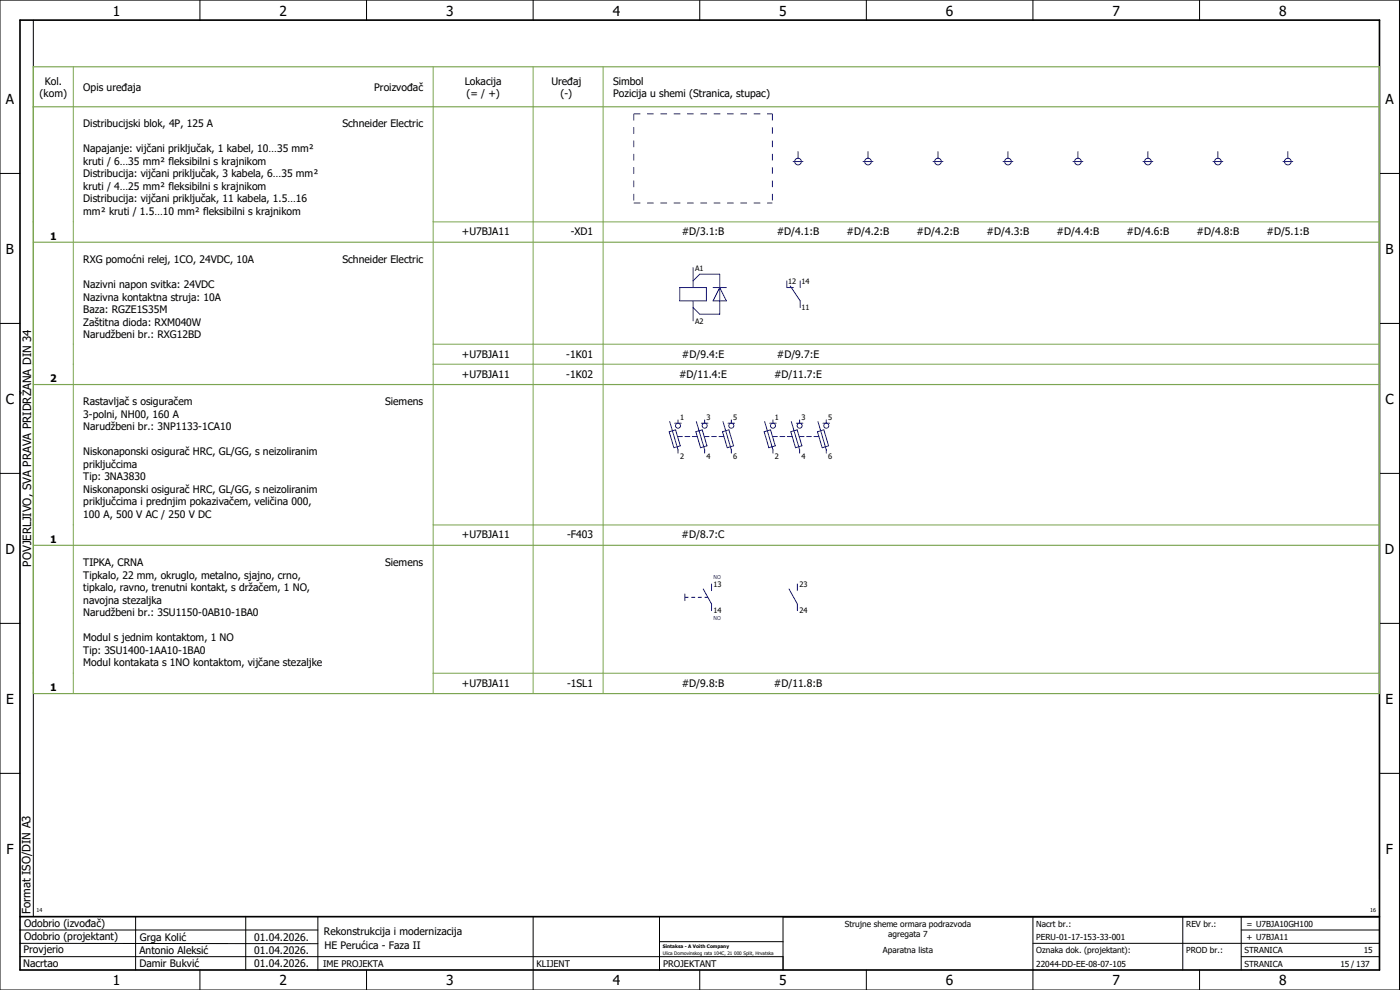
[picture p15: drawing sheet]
<svg xmlns="http://www.w3.org/2000/svg" width="420mm" height="297mm" viewBox="0 0 420 297" stroke-linecap="round" stroke-linejoin="round" font-family="sans-serif">
<defs><g id="words">
<g font-size="4.1">
<text x="33.9" y="4.7">1</text>
<text x="83.9" y="4.7">2</text>
<text x="133.9" y="4.7">3</text>
<text x="183.9" y="4.7">4</text>
<text x="233.9" y="4.7">5</text>
<text x="283.9" y="4.7">6</text>
<text x="333.9" y="4.7">7</text>
<text x="383.9" y="4.7">8</text>
<text x="1.8" y="31.2">A</text>
<text x="415.8" y="31.2">A</text>
<text x="1.8" y="76.2">B</text>
<text x="415.8" y="76.2">B</text>
<text x="1.8" y="121.2">C</text>
<text x="415.8" y="121.2">C</text>
<text x="1.6" y="166.2">D</text>
<text x="415.6" y="166.2">D</text>
<text x="1.8" y="211.2">E</text>
<text x="415.8" y="211.2">E</text>
<text x="1.9" y="256.2">F</text>
<text x="415.9" y="256.2">F</text>
<text x="33.9" y="295.7">1</text>
<text x="83.9" y="295.7">2</text>
<text x="133.9" y="295.7">3</text>
<text x="183.9" y="295.7">4</text>
<text x="233.9" y="295.7">5</text>
<text x="283.9" y="295.7">6</text>
<text x="333.9" y="295.7">7</text>
<text x="383.9" y="295.7">8</text>
</g>
<g font-size="3.4">
<text x="9.4" y="170" transform="rotate(-90 9.4 170)">POVJERLJIVO, SVA PRAVA PRIDRŽANA DIN 34</text>
<text x="9.2" y="274.3" transform="rotate(-90 9.2 274.3)">Format ISO/DIN A3</text>
</g>
<g font-size="3.1">
<text x="11.9" y="29.1">(kom)</text>
<text x="13.4" y="25.4">Kol.</text>
<text x="25" y="27.3">Opis uređaja</text>
<text x="112.3" y="27.3">Proizvođač</text>
<text x="139.5" y="25.4">Lokacija</text>
<text x="140" y="29.1">(= / +)</text>
<text x="165.5" y="25.4">Uređaj</text>
<text x="168.2" y="29.1">(-)</text>
<text x="184" y="25.4">Simbol</text>
<text x="184" y="29.1">Pozicija u shemi (Stranica, stupac)</text>
<text x="25" y="38.2">Distribucijski blok, 4P, 125 A</text>
<text x="102.8" y="38">Schneider Electric</text>
<text x="25" y="45.7">Napajanje: vijčani priključak, 1 kabel, 10…35 mm²</text>
<text x="25" y="49.4">kruti / 6…35 mm² fleksibilni s krajnikom</text>
<text x="25" y="53.2">Distribucija: vijčani priključak, 3 kabela, 6…35 mm²</text>
<text x="25" y="56.9">kruti / 4…25 mm² fleksibilni s krajnikom</text>
<text x="25" y="60.7">Distribucija: vijčani priključak, 11 kabela, 1.5…16</text>
<text x="25" y="64.4">mm² kruti / 1.5…10 mm² fleksibilni s krajnikom</text>
<text x="15" y="71.9">1</text>
<text x="138.6" y="70.6">+U7BJA11</text>
<text x="171.3" y="70.6">-XD1</text>
<text x="204.6" y="70.6">#D/3.1:B</text>
<text x="233.1" y="70.6">#D/4.1:B</text>
<text x="254.1" y="70.6">#D/4.2:B</text>
<text x="275.1" y="70.6">#D/4.2:B</text>
<text x="296.1" y="70.6">#D/4.3:B</text>
<text x="317.1" y="70.6">#D/4.4:B</text>
<text x="338.1" y="70.6">#D/4.6:B</text>
<text x="359.1" y="70.6">#D/4.8:B</text>
<text x="380.1" y="70.6">#D/5.1:B</text>
<text x="25" y="78.9">RXG pomoćni relej, 1CO, 24VDC, 10A</text>
<text x="102.8" y="78.8">Schneider Electric</text>
<text x="25" y="86.4">Nazivni napon svitka: 24VDC</text>
<text x="25" y="90.2">Nazivna kontaktna struja: 10A</text>
<text x="25" y="93.9">Baza: RGZE1S35M</text>
<text x="25" y="97.7">Zaštitna dioda: RXM040W</text>
<text x="25" y="101.4">Narudžbeni br.: RXG12BD</text>
<text x="138.6" y="107.3">+U7BJA11</text>
<text x="170" y="107.3">-1K01</text>
<text x="204.6" y="107.3">#D/9.4:E</text>
<text x="233.1" y="107.3">#D/9.7:E</text>
<text x="138.6" y="113.3">+U7BJA11</text>
<text x="170" y="113.3">-1K02</text>
<text x="203.8" y="113.3">#D/11.4:E</text>
<text x="232.3" y="113.3">#D/11.7:E</text>
<text x="15" y="114.6">2</text>
<text x="25" y="121.6">Rastavljač s osiguračem</text>
<text x="25" y="125.4">3-polni, NH00, 160 A</text>
<text x="115.6" y="121.5">Siemens</text>
<text x="25" y="129.1">Narudžbeni br.: 3NP1133-1CA10</text>
<text x="25" y="136.6">Niskonaponski osigurač HRC, GL/GG, s neizoliranim</text>
<text x="25" y="140.4">priključcima</text>
<text x="25" y="144.1">Tip: 3NA3830</text>
<text x="25" y="147.9">Niskonaponski osigurač HRC, GL/GG, s neizoliranim</text>
<text x="25" y="151.6">priključcima i prednjim pokazivačem, veličina 000,</text>
<text x="25" y="155.4">100 A, 500 V AC / 250 V DC</text>
<text x="138.6" y="161.5">+U7BJA11</text>
<text x="170.2" y="161.5">-F403</text>
<text x="204.6" y="161.5">#D/8.7:C</text>
<text x="15" y="162.9">1</text>
<text x="25" y="169.9">TIPKA, CRNA</text>
<text x="25" y="173.6">Tipkalo, 22 mm, okruglo, metalno, sjajno, crno,</text>
<text x="115.6" y="169.7">Siemens</text>
<text x="25" y="177.4">tipkalo, ravno, trenutni kontakt, s držačem, 1 NO,</text>
<text x="25" y="181.1">navojna stezaljka</text>
<text x="25" y="184.9">Narudžbeni br.: 3SU1150-0AB10-1BA0</text>
<text x="25" y="192.4">Modul s jednim kontaktom, 1 NO</text>
<text x="25" y="196.1">Tip: 3SU1400-1AA10-1BA0</text>
<text x="25" y="199.9">Modul kontakata s 1NO kontaktom, vijčane stezaljke</text>
<text x="15" y="207.4">1</text>
<text x="138.6" y="206">+U7BJA11</text>
<text x="170.2" y="206">-1SL1</text>
<text x="204.6" y="206">#D/9.8:B</text>
<text x="232.2" y="206">#D/11.8:B</text>
<text x="7.2" y="278.1">Odobrio (izvođač)</text>
<text x="97.2" y="280.5">Rekonstrukcija i modernizacija</text>
<text x="7.1" y="286.1">Provjerio</text>
<text x="7.2" y="282.1">Odobrio (projektant)</text>
<text x="41.8" y="286.2">Antonio Aleksić</text>
<text x="42" y="282.3">Grga Kolić</text>
<text x="76.3" y="282.3">01.04.2026.</text>
<text x="76.3" y="286.3">01.04.2026.</text>
<text x="97.4" y="284.8">HE Perućica - Faza II</text>
<text x="6.9" y="290">Nacrtao</text>
<text x="41.8" y="290.3">Damir Bukvić</text>
<text x="76.3" y="290.3">01.04.2026.</text>
</g>
<g font-size="2.7">
<text x="97" y="290.1">IME PROJEKTA</text>
<text x="161" y="290.1">KLIJENT</text>
<text x="199" y="290.1">PROJEKTANT</text>
</g>
<g font-size="2.5">
<text x="253.5" y="278">Strujne sheme ormara podrazvoda</text>
<text x="266.6" y="281">agregata 7</text>
<text x="311" y="278">Nacrt br.:</text>
<text x="356" y="278">REV br.:</text>
<text x="374.1" y="278">= U7BJA10GH100</text>
<text x="265" y="286">Aparatna lista</text>
<text x="311" y="286">Oznaka dok. (projektant):</text>
<text x="311" y="282">PERU-01-17-153-33-001</text>
<text x="356" y="286">PROD br.:</text>
<text x="373.5" y="286">STRANICA</text>
<text x="374.1" y="282.1">+ U7BJA11</text>
<text x="409.3" y="286">15</text>
<text x="311" y="290">22044-DD-EE-08-07-105</text>
<text x="373.5" y="290">STRANICA</text>
<text x="402.3" y="290">15 / 137</text>
</g>
<g font-size="2.2">
<text x="208.6" y="81.2">A1</text>
<text x="236.5" y="85.2">12</text>
<text x="240.5" y="85.2">14</text>
<text x="240.5" y="93.1">11</text>
<text x="208.6" y="97.1">A2</text>
<text x="204.1" y="125.9">1</text>
<text x="212.1" y="125.9">3</text>
<text x="220.1" y="125.9">5</text>
<text x="232.6" y="125.9">1</text>
<text x="240.6" y="125.9">3</text>
<text x="248.6" y="125.9">5</text>
<text x="204.1" y="137.8">2</text>
<text x="212.1" y="137.8">4</text>
<text x="220.1" y="137.8">6</text>
<text x="232.6" y="137.8">2</text>
<text x="240.6" y="137.8">4</text>
<text x="248.6" y="137.8">6</text>
<text x="214.1" y="176.2">13</text>
<text x="239.9" y="176.2">23</text>
<text x="214.1" y="184.1">14</text>
<text x="239.9" y="184.1">24</text>
</g>
<g font-size="1.6" fill="#00f">
<text x="214.1" y="173.6">NO</text>
<text x="214.1" y="186.1">NO</text>
</g>
<g font-size="1.6">
<text x="11" y="273.7">14</text>
<text x="411.2" y="273.7">16</text>
</g>
<g font-size="1.4">
<text x="198.9" y="284.4">Sintaksa - A Voith Company</text>
<text x="198.9" y="286.4">Ulica Domovinskog rata 104C, 21 000 Split, Hrvatska</text>
</g>
</g></defs>
<g fill="none" stroke="#000" stroke-width=".3">
<path d="M0 0h420v297h-420zM10 6v269M60 0v6M110 0v6M160 0v6M210 0v6M260 0v6M310 0v6M360 0v6M0 52h6M414 52h6M0 97h6"/>
<path d="M414 97h6M0 142h6M414 142h6M414 176.3v87.4M0 187h6M414 187h6M0 232h6M414 232h6M6 279h89.4M40.7 275v16M73.7 274.9v16M95.4 275.1v16"/>
<path d="M160 275v22M197.9 275.1v16M310 275v22M355 275v16M372.5 279h41.5M372.5 275v16M414 275h-179v16M6 283l89.4 .1M6 287h229M60 291v6M110 291v6M197.9 282.5h37.1"/>
<path d="M210 291v6M260 291v6M310 283h104M360 291v6M372.5 287h41.5"/>
</g>
<path d="M6 6h408v285h-408zM6 275h408" fill="none" stroke="#000" stroke-width=".5"/>
<path d="M10 32h404M10 72.6v-52.6h404v52.6M10 72.8v42.5M10.3 72.7h403.7M414 72.8v42.5M10 115.5v48M10.3 115.4h403.7M414 115.5v48M10 163.7v44.3M10.3 163.6h403.7M414 163.7v44.3M10.3 208.1h403.7" fill="none" stroke="#7ca552" stroke-width=".35"/>
<g fill="none" stroke="#7ca552" stroke-width=".3">
<path d="M22 20v52.6M130 20v52.6M160 20v52.6M181 20v52.6M22 72.8v42.5M130 72.8v42.5M130 66.6h284M160 72.8v42.5M181 72.8v42.5M22 115.5v48M130 115.5v48M130 103.3h284"/>
<path d="M130 109.3h284M160 115.5v48M181 115.5v48M130 157.5h284M22 163.7v44.3M130 163.7v44.3M160 163.7v44.3M181 163.7v44.3M130 202h284"/>
</g>
<g fill="none" stroke="#00f" stroke-width=".3">
<path d="M238 48.5h3M239.5 45.5v2M259 48.5h3M260.5 45.5v2M280 48.5h3M281.5 45.5v2M301 48.5h3M302.5 45.5v2M322 48.5h3M323.5 45.5v2M343 48.5h3M344.5 45.5v2"/>
<path d="M364 48.5h3M365.5 45.5v2M385 48.5h3M386.5 45.5v2M204 86.3h8v4h-8zM208 80.3v6M208 90.3v6M208 84.3l2-2h6v12h-6l-2-2M214 86.3h4M216 86.3h.1M216 86.3l2 4h-4zM236.1 84.3v2h2"/>
<path d="M237.1 85.8l3 4.5v2M240.1 84.3v2M200.8 129.5l1.9-.5 1.5 4.8-2 .5zM201 126.5l2.5 8.5v1M202.5 127h2M203.3 131h1.5M203.5 126v1M205.6 131h1.4M207.8 131h1.4M208.8 129.5l1.9-.5 1.5 4.8-2 .5zM209 126.5l2.5 8.5v1M210.5 127h2"/>
<path d="M211.3 131h1.5M211.5 126v1M213.6 131h1.4M215.8 131h1.4M216.8 129.5l1.9-.5 1.5 4.8-2 .5zM217 126.5l2.5 8.5v1M218.5 127h2M219.5 126v1M229.3 129.5l1.9-.5 1.5 4.8-2 .5zM229.5 126.5l2.5 8.5v1M231 127h2M231.8 131h1.5"/>
<path d="M232 126v1M234.1 131h1.4M236.3 131h1.4M237.3 129.5l1.9-.5 1.5 4.8-2 .5zM237.5 126.5l2.5 8.5v1M239 127h2M239.8 131h1.5M240 126v1M242.1 131h1.4M244.3 131h1.4M245.3 129.5l1.9-.5 1.5 4.8-2 .5zM245.5 126.5l2.5 8.5v1"/>
<path d="M247 127h2M248 126v1M205.5 178.2v2M205.5 179.2h1M207.5 179.2h1M209.5 179.2h1M211 176.7l2.5 4.5v2M211.5 179.2h.9M213.5 175.2v2M236.8 176.7l2.5 4.5v2M239.3 175.2v2"/>
<circle cx="239.5" cy="48.5" r="1"/>
<circle cx="260.5" cy="48.5" r="1"/>
<circle cx="281.5" cy="48.5" r="1"/>
<circle cx="302.5" cy="48.5" r="1"/>
<circle cx="323.5" cy="48.5" r="1"/>
<circle cx="344.5" cy="48.5" r="1"/>
<circle cx="365.5" cy="48.5" r="1"/>
<circle cx="386.5" cy="48.5" r="1"/>
<circle cx="203.5" cy="127.7" r=".75"/>
<circle cx="211.5" cy="127.7" r=".75"/>
<circle cx="219.5" cy="127.7" r=".75"/>
<circle cx="232" cy="127.7" r=".75"/>
<circle cx="240" cy="127.7" r=".75"/>
<circle cx="248" cy="127.7" r=".75"/>
</g>
<path d="M190.2 34.2h41.6M190.2 34.2v26.7M231.8 34.2v26.7M190.2 60.9h41.6" fill="none" stroke="#00f" stroke-width=".3" stroke-dasharray="2 2" stroke-linecap="butt"/>
<use href="#words"/>
</svg>
